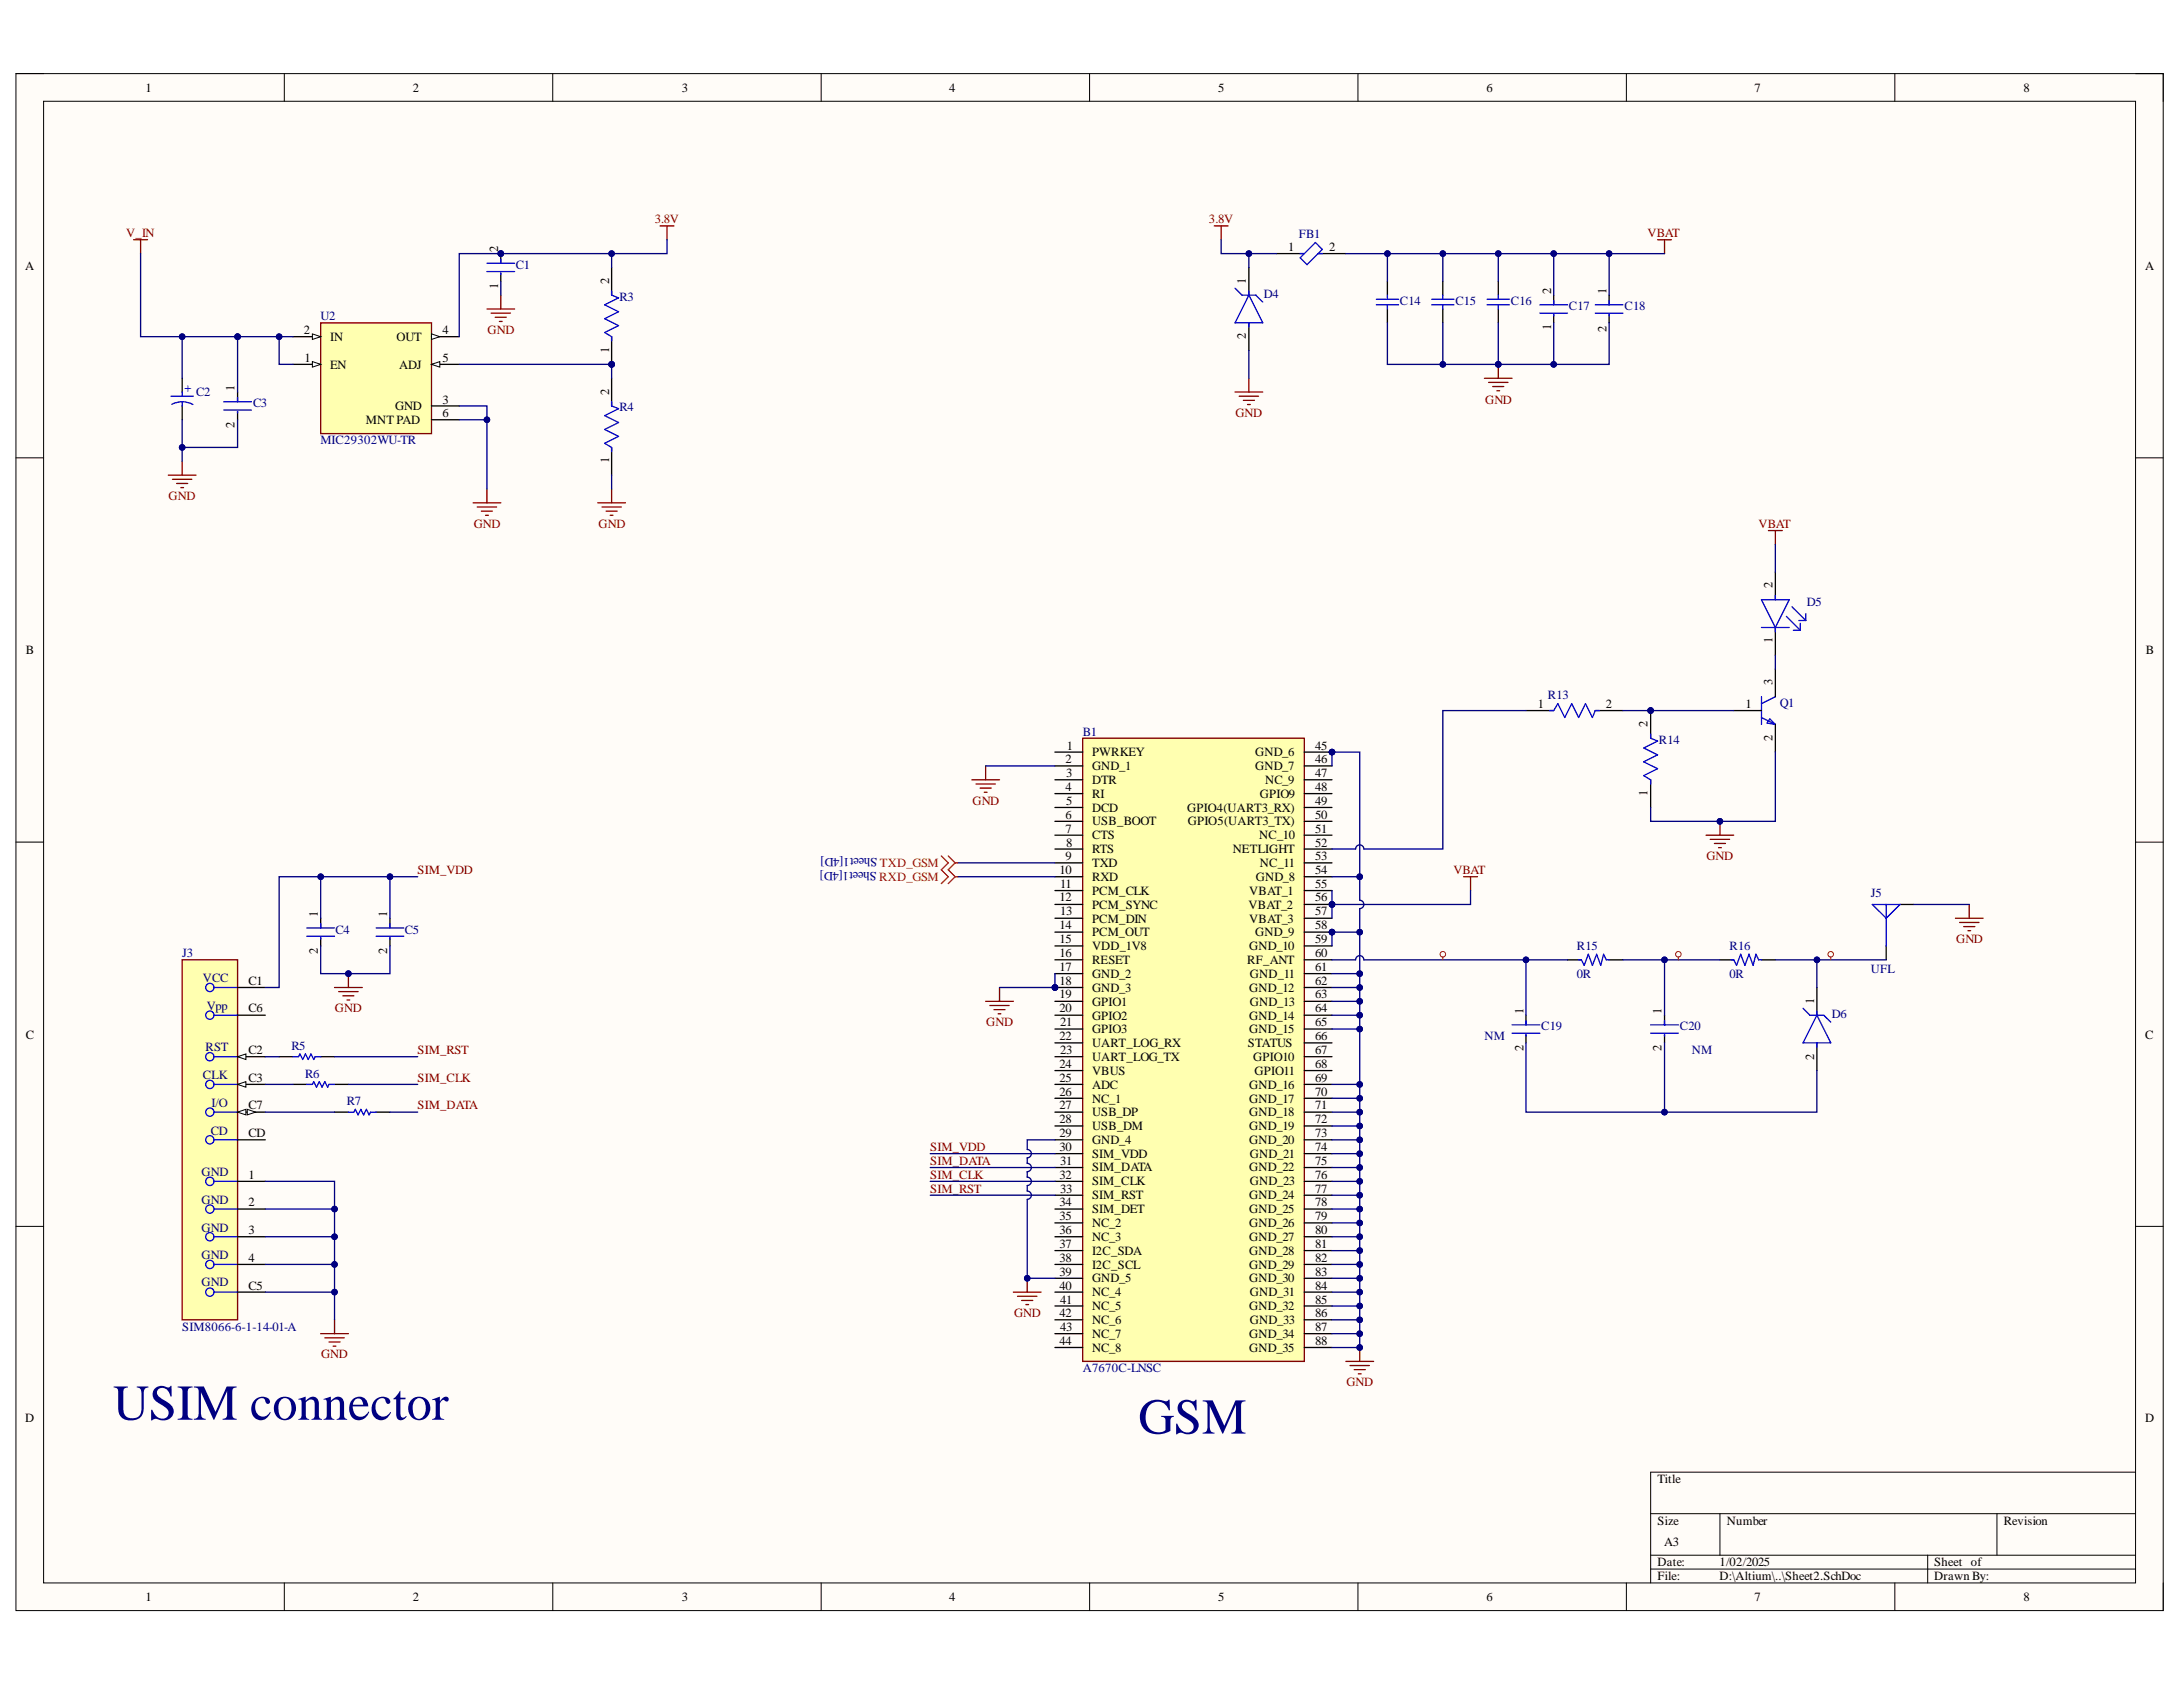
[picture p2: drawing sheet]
<svg xmlns="http://www.w3.org/2000/svg" width="279mm" height="216mm" viewBox="0 0 279 216" stroke-linecap="round" stroke-linejoin="round" font-family="sans-serif">
<defs><g id="words">
<g font-size="6.4" fill="#000080">
<text x="14.5" y="181.7">USIM connector</text>
<text x="145.7" y="183.5">GSM</text>
</g>
<g font-size="1.6">
<text x="18.6" y="11.8">1</text>
<text x="52.8" y="11.8">2</text>
<text x="87.3" y="11.8">3</text>
<text x="121.5" y="11.8">4</text>
<text x="155.9" y="11.8">5</text>
<text x="190.2" y="11.8">6</text>
<text x="224.6" y="11.8">7</text>
<text x="259" y="11.8">8</text>
<text x="3.2" y="34.6">A</text>
<text x="63.8" y="32.3" transform="rotate(-90 63.8 32.3)">2</text>
<text x="164.9" y="32.1">1</text>
<text x="170.1" y="32.1">2</text>
<text x="274.5" y="34.6">A</text>
<text x="63.8" y="36.9" transform="rotate(-90 63.8 36.9)">1</text>
<text x="78" y="36.3" transform="rotate(-90 78 36.3)">2</text>
<text x="159.5" y="36.3" transform="rotate(-90 159.5 36.3)">1</text>
<text x="198.5" y="37.6" transform="rotate(-90 198.5 37.6)">2</text>
<text x="205.6" y="37.6" transform="rotate(-90 205.6 37.6)">1</text>
<text x="38.9" y="42.8">2</text>
<text x="39" y="46.3">1</text>
<text x="42.3" y="47.2">EN</text>
<text x="42.3" y="43.6">IN</text>
<text x="50.7" y="43.6">OUT</text>
<text x="51.1" y="47.2">ADJ</text>
<text x="56.7" y="42.8">4</text>
<text x="56.7" y="46.3">5</text>
<text x="78" y="45.1" transform="rotate(-90 78 45.1)">1</text>
<text x="159.5" y="43.4" transform="rotate(-90 159.5 43.4)">2</text>
<text x="198.5" y="42.3" transform="rotate(-90 198.5 42.3)">1</text>
<text x="205.6" y="42.4" transform="rotate(-90 205.6 42.4)">2</text>
<text x="30" y="50" transform="rotate(-90 30 50)">1</text>
<text x="50.6" y="52.5">GND</text>
<text x="56.7" y="51.6">3</text>
<text x="56.7" y="53.3">6</text>
<text x="78" y="50.5" transform="rotate(-90 78 50.5)">2</text>
<text x="30" y="54.8" transform="rotate(-90 30 54.8)">2</text>
<text x="46.8" y="54.3">MNT PAD</text>
<text x="78" y="59.2" transform="rotate(-90 78 59.2)">1</text>
<text x="226.9" y="75.3" transform="rotate(-90 226.9 75.3)">2</text>
<text x="3.3" y="83.8">B</text>
<text x="226.9" y="82.3" transform="rotate(-90 226.9 82.3)">1</text>
<text x="274.6" y="83.8">B</text>
<text x="226.9" y="87.7" transform="rotate(-90 226.9 87.7)">3</text>
<text x="136.6" y="95.9">1</text>
<text x="168.3" y="95.9">45</text>
<text x="196.8" y="90.6">1</text>
<text x="205.5" y="90.6">2</text>
<text x="210.9" y="93.1" transform="rotate(-90 210.9 93.1)">2</text>
<text x="223.4" y="90.6">1</text>
<text x="226.9" y="94.8" transform="rotate(-90 226.9 94.8)">2</text>
<text x="136.4" y="97.7">2</text>
<text x="136.4" y="101.2">4</text>
<text x="136.5" y="99.5">3</text>
<text x="139.8" y="96.8">PWRKEY</text>
<text x="139.8" y="98.5">GND_1</text>
<text x="139.8" y="100.3">DTR</text>
<text x="160.7" y="96.8">GND_6</text>
<text x="160.7" y="98.5">GND_7</text>
<text x="161.9" y="100.3">NC_9</text>
<text x="168.3" y="97.7">46</text>
<text x="168.3" y="99.5">47</text>
<text x="168.3" y="101.2">48</text>
<text x="210.9" y="101.8" transform="rotate(-90 210.9 101.8)">1</text>
<text x="136.4" y="104.8">6</text>
<text x="136.4" y="106.6">7</text>
<text x="136.5" y="103">5</text>
<text x="139.8" y="102.1">RI</text>
<text x="139.8" y="103.9">DCD</text>
<text x="139.8" y="105.6">USB_BOOT</text>
<text x="139.8" y="107.4">CTS</text>
<text x="151.9" y="103.9">GPIO4(UART3_RX)</text>
<text x="152" y="105.6">GPIO5(UART3_TX)</text>
<text x="161.2" y="107.4">NC_10</text>
<text x="161.2" y="102.1">GPIO9</text>
<text x="168.3" y="103">49</text>
<text x="168.3" y="104.8">50</text>
<text x="168.3" y="106.6">51</text>
<text x="135.6" y="111.9">10</text>
<text x="135.7" y="113.6">11</text>
<text x="136.4" y="110.1">9</text>
<text x="136.5" y="108.3">8</text>
<text x="139.8" y="109.2">RTS</text>
<text x="139.8" y="111">TXD</text>
<text x="139.8" y="112.7">RXD</text>
<text x="157.8" y="109.2">NETLIGHT</text>
<text x="160.7" y="112.7">GND_8</text>
<text x="161.2" y="111">NC_11</text>
<text x="168.3" y="108.3">52</text>
<text x="168.3" y="110.1">53</text>
<text x="168.3" y="111.9">54</text>
<text x="168.3" y="113.6">55</text>
<text x="40.7" y="117.3" transform="rotate(-90 40.7 117.3)">1</text>
<text x="49.5" y="117.3" transform="rotate(-90 49.5 117.3)">1</text>
<text x="135.6" y="115.4">12</text>
<text x="135.6" y="118.9">14</text>
<text x="135.7" y="117.1">13</text>
<text x="139.8" y="114.5">PCM_CLK</text>
<text x="139.8" y="116.3">PCM_SYNC</text>
<text x="139.8" y="118.1">PCM_DIN</text>
<text x="139.8" y="119.8">PCM_OUT</text>
<text x="159.8" y="116.3">VBAT_2</text>
<text x="159.9" y="114.5">VBAT_1</text>
<text x="159.9" y="118.1">VBAT_3</text>
<text x="160.7" y="119.8">GND_9</text>
<text x="168.3" y="115.4">56</text>
<text x="168.3" y="117.1">57</text>
<text x="168.3" y="118.9">58</text>
<text x="40.7" y="122.1" transform="rotate(-90 40.7 122.1)">2</text>
<text x="49.5" y="122.1" transform="rotate(-90 49.5 122.1)">2</text>
<text x="135.6" y="120.7">15</text>
<text x="135.6" y="122.5">16</text>
<text x="135.6" y="124.2">17</text>
<text x="139.8" y="121.6">VDD_1V8</text>
<text x="139.8" y="123.4">RESET</text>
<text x="139.8" y="125.2">GND_2</text>
<text x="159.6" y="123.4">RF_ANT</text>
<text x="159.9" y="121.6">GND_10</text>
<text x="160" y="125.2">GND_11</text>
<text x="168.3" y="120.7">59</text>
<text x="168.3" y="122.5">60</text>
<text x="168.3" y="124.2">61</text>
<text x="31.8" y="126">C1</text>
<text x="31.8" y="129.6">C6</text>
<text x="135.6" y="126">18</text>
<text x="135.6" y="127.8">19</text>
<text x="135.6" y="129.6">20</text>
<text x="135.7" y="131.3">21</text>
<text x="139.8" y="126.9">GND_3</text>
<text x="139.8" y="128.7">GPIO1</text>
<text x="139.8" y="130.5">GPIO2</text>
<text x="159.9" y="126.9">GND_12</text>
<text x="159.9" y="130.5">GND_14</text>
<text x="160" y="128.7">GND_13</text>
<text x="168.3" y="126">62</text>
<text x="168.3" y="127.8">63</text>
<text x="168.3" y="129.6">64</text>
<text x="168.3" y="131.3">65</text>
<text x="195" y="129.7" transform="rotate(-90 195 129.7)">1</text>
<text x="212.7" y="129.7" transform="rotate(-90 212.7 129.7)">1</text>
<text x="232.2" y="128.5" transform="rotate(-90 232.2 128.5)">1</text>
<text x="3.3" y="132.9">C</text>
<text x="31.8" y="134.9">C2</text>
<text x="135.6" y="133.1">22</text>
<text x="135.6" y="136.7">24</text>
<text x="135.7" y="134.9">23</text>
<text x="139.8" y="132.3">GPIO3</text>
<text x="139.8" y="134">UART_LOG_RX</text>
<text x="139.8" y="135.8">UART_LOG_TX</text>
<text x="139.8" y="137.6">VBUS</text>
<text x="159.7" y="134">STATUS</text>
<text x="159.9" y="132.3">GND_15</text>
<text x="160.4" y="135.8">GPIO10</text>
<text x="160.6" y="137.6">GPIO11</text>
<text x="168.3" y="133.1">66</text>
<text x="168.3" y="134.9">67</text>
<text x="168.3" y="136.7">68</text>
<text x="195" y="134.5" transform="rotate(-90 195 134.5)">2</text>
<text x="212.7" y="134.5" transform="rotate(-90 212.7 134.5)">2</text>
<text x="232.2" y="135.6" transform="rotate(-90 232.2 135.6)">2</text>
<text x="274.5" y="132.9">C</text>
<text x="31.8" y="138.4">C3</text>
<text x="31.8" y="142">C7</text>
<text x="135.6" y="138.4">25</text>
<text x="135.6" y="140.2">26</text>
<text x="135.6" y="142">27</text>
<text x="135.6" y="143.8">28</text>
<text x="139.8" y="139.4">ADC</text>
<text x="139.8" y="141.1">NC_1</text>
<text x="139.8" y="142.8">USB_DP</text>
<text x="159.9" y="139.4">GND_16</text>
<text x="159.9" y="141.1">GND_17</text>
<text x="159.9" y="142.8">GND_18</text>
<text x="168.3" y="138.4">69</text>
<text x="168.3" y="140.2">70</text>
<text x="168.3" y="142">71</text>
<text x="168.3" y="143.8">72</text>
<text x="31.8" y="145.5">CD</text>
<text x="135.6" y="145.5">29</text>
<text x="135.6" y="147.3">30</text>
<text x="135.7" y="149.1">31</text>
<text x="139.8" y="144.6">USB_DM</text>
<text x="139.8" y="146.4">GND_4</text>
<text x="139.8" y="148.2">SIM_VDD</text>
<text x="139.8" y="149.9">SIM_DATA</text>
<text x="159.9" y="144.6">GND_19</text>
<text x="159.9" y="146.4">GND_20</text>
<text x="159.9" y="149.9">GND_22</text>
<text x="160" y="148.2">GND_21</text>
<text x="168.3" y="145.5">73</text>
<text x="168.3" y="147.3">74</text>
<text x="168.3" y="149.1">75</text>
<text x="31.8" y="150.9">1</text>
<text x="31.8" y="154.4">2</text>
<text x="135.6" y="150.9">32</text>
<text x="135.6" y="154.4">34</text>
<text x="135.7" y="152.6">33</text>
<text x="139.8" y="151.7">SIM_CLK</text>
<text x="139.8" y="153.5">SIM_RST</text>
<text x="139.8" y="155.2">SIM_DET</text>
<text x="159.9" y="153.5">GND_24</text>
<text x="159.9" y="155.2">GND_25</text>
<text x="160" y="151.7">GND_23</text>
<text x="168.3" y="150.9">76</text>
<text x="168.3" y="152.6">77</text>
<text x="168.3" y="154.4">78</text>
<text x="31.8" y="158">3</text>
<text x="31.8" y="161.5">4</text>
<text x="135.6" y="156.2">35</text>
<text x="135.6" y="158">36</text>
<text x="135.6" y="159.7">37</text>
<text x="135.6" y="161.5">38</text>
<text x="139.8" y="157">NC_2</text>
<text x="139.8" y="158.8">NC_3</text>
<text x="139.8" y="160.6">I2C_SDA</text>
<text x="159.9" y="157">GND_26</text>
<text x="159.9" y="158.8">GND_27</text>
<text x="159.9" y="160.6">GND_28</text>
<text x="168.3" y="156.2">79</text>
<text x="168.3" y="158">80</text>
<text x="168.3" y="159.7">81</text>
<text x="168.3" y="161.5">82</text>
<text x="31.8" y="165.1">C5</text>
<text x="135.6" y="163.3">39</text>
<text x="135.6" y="165.1">40</text>
<text x="135.7" y="166.8">41</text>
<text x="139.8" y="162.3">I2C_SCL</text>
<text x="139.8" y="164.1">GND_5</text>
<text x="139.8" y="165.9">NC_4</text>
<text x="139.8" y="167.7">NC_5</text>
<text x="159.9" y="162.3">GND_29</text>
<text x="159.9" y="164.1">GND_30</text>
<text x="159.9" y="167.7">GND_32</text>
<text x="160" y="165.9">GND_31</text>
<text x="168.3" y="163.3">83</text>
<text x="168.3" y="165.1">84</text>
<text x="168.3" y="166.8">85</text>
<text x="135.6" y="168.6">42</text>
<text x="135.6" y="172.1">44</text>
<text x="135.7" y="170.4">43</text>
<text x="139.8" y="169.4">NC_6</text>
<text x="139.8" y="171.2">NC_7</text>
<text x="139.8" y="173">NC_8</text>
<text x="159.9" y="171.2">GND_34</text>
<text x="159.9" y="173">GND_35</text>
<text x="160" y="169.4">GND_33</text>
<text x="168.3" y="168.6">86</text>
<text x="168.3" y="170.4">87</text>
<text x="168.3" y="172.1">88</text>
<text x="3.2" y="182">D</text>
<text x="274.5" y="182">D</text>
<text x="212.1" y="189.8">Title</text>
<text x="212.1" y="195.1">Size</text>
<text x="213" y="197.8">A3</text>
<text x="221" y="195.1">Number</text>
<text x="256.4" y="195.1">Revision</text>
<text x="212.1" y="200.5">Date:</text>
<text x="212.1" y="202.2">File:</text>
<text x="220.1" y="200.5">1/02/2025</text>
<text x="220.1" y="202.2">D:\Altium\..\Sheet2.SchDoc</text>
<text x="247.6" y="200.5">Sheet of</text>
<text x="247.6" y="202.2">Drawn By:</text>
<text x="18.6" y="204.9">1</text>
<text x="52.8" y="204.9">2</text>
<text x="87.3" y="204.9">3</text>
<text x="121.5" y="204.9">4</text>
<text x="155.9" y="204.9">5</text>
<text x="190.2" y="204.9">6</text>
<text x="224.6" y="204.9">7</text>
<text x="259" y="204.9">8</text>
</g>
<g font-size="1.6" fill="#800000">
<text x="83.8" y="28.6">3.8V</text>
<text x="154.7" y="28.6">3.8V</text>
<text x="16.1" y="30.3">V_IN</text>
<text x="210.9" y="30.3">VBAT</text>
<text x="62.4" y="42.8">GND</text>
<text x="158.1" y="53.3">GND</text>
<text x="190.1" y="51.6">GND</text>
<text x="21.6" y="64">GND</text>
<text x="60.6" y="67.5">GND</text>
<text x="76.6" y="67.5">GND</text>
<text x="225.1" y="67.5">VBAT</text>
<text x="124.5" y="103">GND</text>
<text x="53.4" y="111.9">SIM_VDD</text>
<text x="186" y="111.9">VBAT</text>
<text x="218.4" y="110.1">GND</text>
<text x="250.4" y="120.7">GND</text>
<text x="42.9" y="129.6">GND</text>
<text x="126.2" y="131.3">GND</text>
<text x="53.4" y="134.9">SIM_RST</text>
<text x="53.4" y="142">SIM_DATA</text>
<text x="53.4" y="138.4">SIM_CLK</text>
<text x="119.1" y="147.3">SIM_VDD</text>
<text x="119.1" y="149.1">SIM_DATA</text>
<text x="119.1" y="150.9">SIM_CLK</text>
<text x="119.1" y="152.6">SIM_RST</text>
<text x="41.1" y="173.8">GND</text>
<text x="129.8" y="168.6">GND</text>
<text x="172.3" y="177.4">GND</text>
</g>
<g font-size="1.6" fill="#000080">
<text x="66" y="34.4">C1</text>
<text x="166.2" y="30.5">FB1</text>
<text x="41" y="41">U2</text>
<text x="79.3" y="38.5">R3</text>
<text x="161.7" y="38.1">D4</text>
<text x="179.2" y="39.1">C14</text>
<text x="186.3" y="39.1">C15</text>
<text x="193.4" y="39.1">C16</text>
<text x="200.8" y="39.7">C17</text>
<text x="207.9" y="39.7">C18</text>
<text x="25.1" y="50.7">C2</text>
<text x="32.4" y="52.2">C3</text>
<text x="79.3" y="52.7">R4</text>
<text x="41" y="56.9">MIC29302WU-TR</text>
<text x="231.3" y="77.5">D5</text>
<text x="198.1" y="89.5">R13</text>
<text x="138.6" y="94.2">B1</text>
<text x="212.3" y="95.2">R14</text>
<text x="227.8" y="90.4">Q1</text>
<text x="112.2" y="111.6" transform="rotate(-180 112.2 111.6)">Sheet1[4D]</text>
<text x="112.3" y="109.9" transform="rotate(-180 112.3 109.9)">Sheet1[4D]</text>
<text x="43" y="119.5">C4</text>
<text x="51.8" y="119.5">C5</text>
<text x="239.5" y="114.9">J5</text>
<text x="23.3" y="122.5">J3</text>
<text x="26" y="125.7">VCC</text>
<text x="201.8" y="121.6">R15</text>
<text x="201.8" y="125.2">0R</text>
<text x="221.4" y="121.6">R16</text>
<text x="221.4" y="125.2">0R</text>
<text x="239.5" y="124.6">UFL</text>
<text x="26.5" y="129.2">Vpp</text>
<text x="197.3" y="131.8">C19</text>
<text x="215" y="131.8">C20</text>
<text x="234.5" y="130.3">D6</text>
<text x="26.3" y="134.5">RST</text>
<text x="37.3" y="134.4">R5</text>
<text x="39.1" y="137.9">R6</text>
<text x="190" y="133.1">NM</text>
<text x="216.5" y="134.9">NM</text>
<text x="26" y="138.1">CLK</text>
<text x="27.1" y="141.6">I/O</text>
<text x="44.4" y="141.5">R7</text>
<text x="27" y="145.2">CD</text>
<text x="25.8" y="150.5">GND</text>
<text x="25.8" y="154.1">GND</text>
<text x="25.8" y="157.6">GND</text>
<text x="25.8" y="161.1">GND</text>
<text x="25.8" y="164.6">GND</text>
<text x="23.3" y="170.4">SIM8066-6-1-14-01-A</text>
<text x="138.6" y="175.6">A7670C-LNSC</text>
</g>
<text font-size="1.6" fill="#00f" x="23.7" y="49.3" transform="rotate(90 23.7 49.3)">+</text>
<g font-size="1.6" fill="#f00">
<text x="112.5" y="112.7">RXD_GSM</text>
<text x="112.6" y="111">TXD_GSM</text>
</g>
</g></defs>
<path d="M2 9.4h274.9v196.7h-274.9z" fill-rule="evenodd" fill="#fffcf8"/>
<path d="M2 9.4h274.9v196.7h-274.9z" fill="none" stroke="#000" stroke-width=".13"/>
<path d="M5.6 13h267.7v189.6h-267.7z" fill-rule="evenodd" fill="#fffcf8"/>
<g fill="none" stroke="#000" stroke-width=".13">
<path d="M2 9.4h3.6M5.6 13h267.7v189.6h-267.7zM36.4 9.4v3.6M70.7 9.4v3.6M105.1 9.4v3.6M139.5 9.4v3.6M173.8 9.4v3.6M208.2 9.4v3.6M242.5 9.4v3.6M273.3 9.4h3.6v3.6M2 58.6h3.6M273.3 58.6h3.6"/>
<path d="M2 107.8h3.6M273.3 107.8h3.6M2 156.9h3.6M273.3 156.9h3.6M211.3 193.7h62M211.3 199h62M220.1 193.7v5.3M246.7 199v3.6M255.6 193.7v5.3M273.3 188.4h-62v14.2M36.4 202.6v3.5M70.7 202.6v3.5"/>
<path d="M105.1 202.6v3.5M139.5 202.6v3.5M173.8 202.6v3.5M208.2 202.6v3.5M211.3 200.8h62M242.5 202.6v3.5M276.9 202.6v3.5"/>
</g>
<circle cx="135" cy="126.4" r=".35" fill="#000080"/>
<circle cx="135" cy="126.4" r=".35" fill="none" stroke="#000080" stroke-width=".13"/>
<circle cx="170.5" cy="96.3" r=".35" fill="#000080"/>
<circle cx="170.5" cy="96.3" r=".35" fill="none" stroke="#000080" stroke-width=".13"/>
<circle cx="170.5" cy="115.7" r=".35" fill="#000080"/>
<circle cx="170.5" cy="115.7" r=".35" fill="none" stroke="#000080" stroke-width=".13"/>
<circle cx="170.5" cy="119.3" r=".35" fill="#000080"/>
<circle cx="170.5" cy="119.3" r=".35" fill="none" stroke="#000080" stroke-width=".13"/>
<path d="M138.6 94.5h28.3v79.7h-28.3z" fill-rule="evenodd" fill="#ffffb0"/>
<path d="M138.6 94.5h28.3v79.7h-28.3z" fill="none" stroke="#800000" stroke-width=".17"/>
<g fill="none" stroke="#000" stroke-width=".17">
<path d="M135 96.3h3.6M135 98h3.6M135 99.8h3.6M135 101.6h3.6M135 103.3h3.6M135 105.1h3.6M135 106.9h3.6M135 108.7h3.6M135 110.4h3.6M135 112.2h3.6M135 114h3.6M135 115.7h3.6"/>
<path d="M135 117.5h3.6M135 119.3h3.6M135 121.1h3.6M135 122.8h3.6M135 124.6h3.6M135 126.4h3.6"/>
</g>
<circle cx="135" cy="126.4" r=".35" fill="#000080"/>
<circle cx="135" cy="126.4" r=".35" fill="none" stroke="#000080" stroke-width=".13"/>
<g fill="none" stroke="#000" stroke-width=".17">
<path d="M166.9 96.3h3.6M135 128.1h3.6M135 129.9h3.6M135 131.7h3.6M135 133.5h3.6M135 135.2h3.6M135 137h3.6M135 138.8h3.6M135 140.6h3.6M135 142.3h3.6M135 144.1h3.6M135 145.9h3.6"/>
<path d="M135 147.6h3.6M135 149.4h3.6M135 151.2h3.6M135 153h3.6M135 154.7h3.6M135 156.5h3.6M135 158.3h3.6M135 160h3.6M135 161.8h3.6M135 163.6h3.6M135 165.4h3.6M135 167.1h3.6"/>
<path d="M135 168.9h3.6M135 170.7h3.6M135 172.5h3.6"/>
</g>
<circle cx="170.5" cy="96.3" r=".35" fill="#000080"/>
<circle cx="170.5" cy="96.3" r=".35" fill="none" stroke="#000080" stroke-width=".13"/>
<path d="M166.9 98h3.6M166.9 99.8h3.6M166.9 101.6h3.6M166.9 103.3h3.6M166.9 105.1h3.6M166.9 106.9h3.6M166.9 108.7h3.6M166.9 110.4h3.6M166.9 112.2h3.6M166.9 114h3.6M166.9 115.7h3.6" fill="none" stroke="#000" stroke-width=".17"/>
<circle cx="170.5" cy="115.7" r=".35" fill="#000080"/>
<circle cx="170.5" cy="115.7" r=".35" fill="none" stroke="#000080" stroke-width=".13"/>
<path d="M166.9 117.5h3.6M166.9 119.3h3.6" fill="none" stroke="#000" stroke-width=".17"/>
<circle cx="170.5" cy="119.3" r=".35" fill="#000080"/>
<circle cx="170.5" cy="119.3" r=".35" fill="none" stroke="#000080" stroke-width=".13"/>
<g fill="none" stroke="#000" stroke-width=".17">
<path d="M166.9 121.1h3.6M166.9 122.8h3.6M166.9 124.6h3.6M166.9 126.4h3.6M166.9 128.1h3.6M166.9 129.9h3.6M166.9 131.7h3.6M166.9 133.5h3.6M166.9 135.2h3.6M166.9 137h3.6M166.9 138.8h3.6M166.9 140.6h3.6"/>
<path d="M166.9 142.3h3.6M166.9 144.1h3.6M166.9 145.9h3.6M166.9 147.6h3.6M166.9 149.4h3.6M166.9 151.2h3.6M166.9 153h3.6M166.9 154.7h3.6M166.9 156.5h3.6M166.9 158.3h3.6M166.9 160h3.6M166.9 161.8h3.6"/>
<path d="M166.9 163.6h3.6M166.9 165.4h3.6M166.9 167.1h3.6M166.9 168.9h3.6M166.9 170.7h3.6M166.9 172.5h3.6"/>
</g>
<path d="M120.5 109.5l.9 .9-.9 .9 .9 .9-.9 .9M121.4 109.5l.9 .9M122.3 110.4l-.9 .9 .9 .9M122.3 110.4h.3M122.3 112.2l-.9 .9M122.3 112.2h.3" fill="none" stroke="#f00" stroke-width=".17"/>
<path d="M23.3 122.8h7.1v46.1h-7.1z" fill-rule="evenodd" fill="#ffffb0"/>
<path d="M23.3 122.8h7.1v46.1h-7.1z" fill="none" stroke="#800000" stroke-width=".17"/>
<g fill="none" stroke="#00f" stroke-width=".17">
<path d="M27.4 126.4h3M27.4 129.9h3M27.4 135.2h3M27.4 138.8h3M27.4 142.3h3M27.4 145.9h3M27.4 151.2h3M27.4 154.7h3M27.4 158.3h3M27.4 161.8h3M27.4 165.4h3"/>
<circle cx="26.9" cy="129.9" r=".53"/>
<circle cx="26.9" cy="138.8" r=".53"/>
<circle cx="26.9" cy="126.4" r=".53"/>
<circle cx="26.9" cy="135.2" r=".53"/>
<circle cx="26.9" cy="154.7" r=".53"/>
<circle cx="26.9" cy="145.9" r=".53"/>
<circle cx="26.9" cy="142.3" r=".53"/>
<circle cx="26.9" cy="158.3" r=".53"/>
<circle cx="26.9" cy="151.2" r=".53"/>
<circle cx="26.9" cy="161.8" r=".53"/>
<circle cx="26.9" cy="165.4" r=".53"/>
</g>
<path d="M30.4 126.4h3.6M30.4 135.2h3.6M30.4 151.2h3.6M30.4 154.7h3.6M30.4 158.3h3.6M30.4 161.8h3.6" fill="none" stroke="#000" stroke-width=".17"/>
<path d="M30.4 135.2l1.1-.3v.7z" fill="#f8fcff"/>
<path d="M30.4 135.2l1.1-.3v.7z" fill="none" stroke="#000" stroke-width=".13"/>
<path d="M30.4 138.8h3.6" fill="none" stroke="#000" stroke-width=".17"/>
<path d="M30.4 138.8l1.1-.4v.7z" fill="#f8fcff"/>
<path d="M30.4 138.8l1.1-.4v.7z" fill="none" stroke="#000" stroke-width=".13"/>
<path d="M30.4 129.9h3.6M30.4 142.3h3.6M30.4 165.4h3.6" fill="none" stroke="#000" stroke-width=".17"/>
<path d="M30.4 142.3l1.1-.3v.7z" fill="#f8fcff"/>
<path d="M30.4 142.3l1.1-.3v.7z" fill="none" stroke="#000" stroke-width=".13"/>
<path d="M31.6 142l1.1 .3-1.1 .4z" fill="#f8fcff"/>
<path d="M31.6 142l1.1 .3-1.1 .4z" fill="none" stroke="#000" stroke-width=".13"/>
<path d="M41 117.5v1.3M41 120v1.1M49.9 117.5v1.3M49.9 120v1.1M30.4 145.9h3.6" fill="none" stroke="#000" stroke-width=".17"/>
<path d="M42.8 126.4h3.6M43.3 126.9h2.5M43.9 127.4h1.4M44.4 128h.4M44.6 124.6v1.8M41 170.7h3.6M41.6 171.2h2.5M42.1 171.7h1.4M42.6 172.3h.4M42.8 168.9v1.8" fill="none" stroke="#800000" stroke-width=".17"/>
<path d="M39.3 118.8h3.5M39.3 119.8h3.5M41 118.2v.6M41 120v.2M48.1 118.8h3.6M48.1 119.8h3.6M49.9 118.2v.6M49.9 120v.2" fill="none" stroke="#00f" stroke-width=".17"/>
<circle cx="44.6" cy="124.6" r=".35" fill="#000080"/>
<circle cx="44.6" cy="124.6" r=".35" fill="none" stroke="#000080" stroke-width=".13"/>
<path d="M35.7 135.2h1.8M37.5 138.8h1.8M41 135.2h1.8M42.8 138.8h1.8M42.8 142.3h1.8M48.1 142.3h1.8" fill="none" stroke="#000" stroke-width=".17"/>
<path d="M37.5 135.2h.7l.2-.3 .3 .7 .4-.7 .3 .7 .4-.7 .4 .7 .1-.4h.7M39.3 138.8h.7l.2-.4 .3 .7 .4-.7 .3 .7 .4-.7 .3 .7 .2-.3h.7M44.6 142.3h.7l.2-.3 .3 .7 .4-.7 .3 .7 .4-.7 .3 .7 .2-.4h.7" fill="none" stroke="#00f" stroke-width=".17"/>
<path d="M41 41.3h14.2v14.2h-14.2z" fill-rule="evenodd" fill="#ffffb0"/>
<path d="M41 41.3h14.2v14.2h-14.2z" fill="none" stroke="#800000" stroke-width=".17"/>
<path d="M37.5 46.6h3.5" fill="none" stroke="#000" stroke-width=".17"/>
<path d="M40 46.3l1 .3-1 .4z" fill="#f8fcff"/>
<path d="M40 46.3l1 .3-1 .4z" fill="none" stroke="#000" stroke-width=".13"/>
<path d="M37.5 43.1h3.5" fill="none" stroke="#000" stroke-width=".17"/>
<path d="M40 42.7l1 .4-1 .3z" fill="#f8fcff"/>
<path d="M40 42.7l1 .4-1 .3z" fill="none" stroke="#000" stroke-width=".13"/>
<path d="M55.2 43.1h3.6" fill="none" stroke="#000" stroke-width=".17"/>
<path d="M55.2 42.7l1.1 .4-1.1 .3z" fill="#f8fcff"/>
<path d="M55.2 42.7l1.1 .4-1.1 .3z" fill="none" stroke="#000" stroke-width=".13"/>
<path d="M55.2 46.6h3.6" fill="none" stroke="#000" stroke-width=".17"/>
<path d="M55.2 46.6l1.1-.3v.7z" fill="#f8fcff"/>
<path d="M55.2 46.6l1.1-.3v.7z" fill="none" stroke="#000" stroke-width=".13"/>
<path d="M23.3 48.4v1.8M23.3 51.9v1.8M30.4 50.2v1.2M30.4 52.7v1M55.2 51.9h3.6M55.2 53.7h3.6" fill="none" stroke="#000" stroke-width=".17"/>
<g fill="none" stroke="#800000" stroke-width=".17">
<path d="M17.1 30.7h1.8M18 30.7v1.8M84.5 28.9h1.8M85.4 28.9v1.8M23.3 59v1.8M21.5 60.8h3.6M22.1 61.3h2.5M22.6 61.9h1.4M23.1 62.4h.4M60.6 64.4h3.5M61.1 64.9h2.5M61.6 65.4h1.4"/>
<path d="M62.1 65.9h.4M62.3 62.6v1.8"/>
</g>
<path d="M21.9 50.7h2.8M22 51.7a2.85 2.85 0 0 1 2.7 .1M23.3 50.2v.5M23.3 51.4v.5M28.6 51.4h3.6M28.6 52.5h3.6M30.4 50.9v.5M30.4 52.7v.1" fill="none" stroke="#00f" stroke-width=".17"/>
<circle cx="64.1" cy="32.5" r=".35" fill="#000080"/>
<circle cx="64.1" cy="32.5" r=".35" fill="none" stroke="#000080" stroke-width=".13"/>
<path d="M64.1 32.5v1.2" fill="none" stroke="#000" stroke-width=".17"/>
<circle cx="64.1" cy="32.5" r=".35" fill="#000080"/>
<circle cx="64.1" cy="32.5" r=".35" fill="none" stroke="#000080" stroke-width=".13"/>
<path d="M64.1 34.9v1.1" fill="none" stroke="#000" stroke-width=".17"/>
<path d="M62.3 33.7h3.6M62.3 34.8h3.6M64.1 33.2v.5M64.1 34.9v.2" fill="none" stroke="#00f" stroke-width=".17"/>
<path d="M62.3 39.5h3.6M64.1 37.8v1.7M62.9 40.1h2.4M63.4 40.6h1.4M63.9 41.1h.4" fill="none" stroke="#800000" stroke-width=".17"/>
<circle cx="78.3" cy="46.6" r=".35" fill="#000080"/>
<circle cx="78.3" cy="46.6" r=".35" fill="none" stroke="#000080" stroke-width=".13"/>
<path d="M78.3 43.1v3.5" fill="none" stroke="#000" stroke-width=".17"/>
<circle cx="78.3" cy="46.6" r=".35" fill="#000080"/>
<circle cx="78.3" cy="46.6" r=".35" fill="none" stroke="#000080" stroke-width=".13"/>
<path d="M78.3 34.2v3.6M78.3 48.4v3.5M78.3 57.3v3.5" fill="none" stroke="#000" stroke-width=".17"/>
<path d="M78.3 37.2v.6l.9 .3-1.8 .9 1.8 .9-1.8 .9 1.8 .9-1.8 .9 .9 .5v.5M78.3 51.4v.5l.9 .4-1.8 .9 1.8 .9-1.8 .9 1.8 .8-1.8 .9 .9 .6v.5" fill="none" stroke="#00f" stroke-width=".17"/>
<path d="M76.5 64.4h3.6M77 64.9h2.5M77.6 65.4h1.4M78.1 65.9h.4M78.3 62.6v1.8M172.3 174.2h3.5M172.8 174.8h2.5M173.3 175.3h1.4M173.9 175.8h.3M174 172.5v1.7" fill="none" stroke="#800000" stroke-width=".17"/>
<circle cx="174" cy="172.5" r=".36" fill="#000080"/>
<circle cx="174" cy="172.5" r=".36" fill="none" stroke="#000080" stroke-width=".13"/>
<g fill="none" stroke="#800000" stroke-width=".17">
<path d="M155.4 28.9h1.8M156.3 28.9v1.8M158.1 50.2h3.5M158.6 50.7h2.5M159.1 51.2h1.4M159.7 51.8h.3M159.8 48.4v1.8M190 48.4h3.5M190.5 48.9h2.5M191 49.5h1.5M191.6 50h.3M191.8 46.6v1.8"/>
<path d="M124.4 99.8h3.5M126.2 98v1.8M124.9 100.3h2.5M125.4 100.9h1.5M126 101.4h.3M187.3 112.2h1.8M188.2 112.2v1.8M126.2 128.1h3.5M126.7 128.7h2.5M127.2 129.2h1.4M127.7 129.7h.4M127.9 126.4v1.7"/>
</g>
<g fill="none" stroke="#000" stroke-width=".17">
<path d="M159.8 34.2v3.6M163.4 32.5h3.5M168.7 32.5h3.6M177.6 36v1.8M177.6 39.5v1.8M184.7 36v1.8M184.7 39.5v1.8M191.8 36v1.8M191.8 39.5v1.8M198.9 37.8v1.2M205.9 37.8v1.2M159.8 41.3v3.6"/>
<path d="M198.9 40.3v1M205.9 40.3v1"/>
</g>
<g fill="none" stroke="#00f" stroke-width=".17">
<path d="M158.1 36.9l.9 .9h1.7l.9 .9M159.8 37.8l1.8 3.5h-3.5zM159.8 37.2v.6M166.4 32.5h.5M168.4 31l.8 .9-1.9 2-.9-.9zM168.7 32.5h.5M176.2 38.3h2.8M176.2 39h2.8M177.6 37.8v.5M177.6 39v.5M183.2 38.3h2.9M183.2 39h2.9"/>
<path d="M184.7 37.8v.5M184.7 39v.5M190.3 38.3h2.9M190.3 39h2.9M191.8 37.8v.5M191.8 39v.5M197.1 39h3.5M198.9 38.5v.5M204.2 39h3.5M205.9 38.5v.5M159.8 41.3v.5M197.1 40.1h3.5"/>
<path d="M198.9 40.3v.1M204.2 40.1h3.5M205.9 40.3v.1"/>
</g>
<circle cx="191.8" cy="46.6" r=".35" fill="#000080"/>
<circle cx="191.8" cy="46.6" r=".35" fill="none" stroke="#000080" stroke-width=".13"/>
<path d="M212.2 30.7h1.7M213 30.7v1.8M129.7 165.4h3.5M130.2 165.9h2.5M130.8 166.4h1.4M131.3 167h.3M131.5 163.6v1.8" fill="none" stroke="#800000" stroke-width=".17"/>
<circle cx="131.5" cy="163.6" r=".35" fill="#000080"/>
<circle cx="131.5" cy="163.6" r=".35" fill="none" stroke="#000080" stroke-width=".13"/>
<path d="M195.3 90.9h3.6M204.2 90.9h3.5" fill="none" stroke="#000" stroke-width=".17"/>
<path d="M198.3 90.9h.6l.5-.8 .9 1.7 .9-1.7 .8 1.7 .9-1.7 .9 1.7 .4-.9h.5" fill="none" stroke="#00f" stroke-width=".17"/>
<circle cx="211.3" cy="90.9" r=".35" fill="#000080"/>
<circle cx="211.3" cy="90.9" r=".35" fill="none" stroke="#000080" stroke-width=".13"/>
<path d="M211.3 90.9v3.6M211.3 99.8v3.5" fill="none" stroke="#000" stroke-width=".17"/>
<circle cx="211.3" cy="90.9" r=".35" fill="#000080"/>
<circle cx="211.3" cy="90.9" r=".35" fill="none" stroke="#000080" stroke-width=".13"/>
<g fill="none" stroke="#00f" stroke-width=".17">
<path d="M225.4 76.8h3.6l-1.8 3.5zM227.2 76.2v.6M228.6 78.9l1.8 1.8M229.3 77.7l1.8 1.7M230.2 79.4h.9M230.4 79.8v.9M231.1 78.5v.9M211.3 93.9v.6l.9 .3-1.8 .9 1.8 .9-1.8 .9 1.8 .9-1.8 .9 .9 .5v.5M225.4 89.2v3.5M225.4 91.8l1.8 .9M225.4 80.3h3.6M226.5 92l.7 .7-1-.2z"/>
<path d="M227.2 89.2l-1.8 .9M227.2 80.3v.5M229.5 80.7h.9"/>
</g>
<path d="M227.2 73.2v3.6M221.9 90.9h3.5M227.2 80.3v3.6M227.2 85.6v3.6M227.2 92.7v3.6" fill="none" stroke="#000" stroke-width=".17"/>
<path d="M218.4 106.9h3.5M218.9 107.4h2.5M219.4 107.9h1.4M220 108.5h.3M220.1 105.1v1.8" fill="none" stroke="#800000" stroke-width=".17"/>
<circle cx="220.1" cy="105.1" r=".36" fill="#000080"/>
<circle cx="220.1" cy="105.1" r=".36" fill="none" stroke="#000080" stroke-width=".13"/>
<path d="M226.3 67.9h1.8M227.2 67.9v1.8" fill="none" stroke="#800000" stroke-width=".17"/>
<path d="M243.2 115.8h1.7M195.3 129.9v1.3M195.3 132.4v1.1M200.6 122.8h1.8M205.9 122.8h1.8M213 129.9v1.3M213 132.4v1.1M220.1 122.8h1.8M225.4 122.8h1.8M232.5 126.4v3.5M232.5 133.5v3.5M241.4 121.1v1.7" fill="none" stroke="#000" stroke-width=".17"/>
<g fill="none" stroke="#00f" stroke-width=".17">
<path d="M239.6 115.8h3.6l-1.8 1.7zM241.4 115.8v5.3M193.5 131.2h3.6M193.5 132.2h3.6M195.3 130.6v.6M195.3 132.4v.2M202 122.8h.4l.4 .7 .5-1.4 .5 1.4 .6-1.4 .5 1.4 .3-1.4 .4 .7h.3M211.3 131.2h3.5M211.3 132.2h3.5M213 130.6v.6M213 132.4v.2M221.5 122.8h.4l.4 .7 .5-1.4 .5 1.4 .6-1.4 .5 1.4 .3-1.4 .4 .7h.3"/>
<path d="M230.8 129l.9 .9h1.7l.9 .9M232.5 129.9l1.8 3.6h-3.5zM232.5 129.4v.5M232.5 133.5v.5"/>
</g>
<path d="M122.6 110.4h12.4M122.6 112.2h12.4M34 154.7h8.8M119.1 147.6h15.9M119.1 149.4h15.9M119.1 151.2h15.9M119.1 153h15.9" fill="none" stroke="#000080" stroke-width=".17"/>
<circle cx="42.8" cy="154.7" r=".35" fill="#000080"/>
<circle cx="42.8" cy="154.7" r=".35" fill="none" stroke="#000080" stroke-width=".13"/>
<path d="M34 158.3h8.8" fill="none" stroke="#000080" stroke-width=".17"/>
<circle cx="42.8" cy="158.3" r=".35" fill="#000080"/>
<circle cx="42.8" cy="158.3" r=".35" fill="none" stroke="#000080" stroke-width=".13"/>
<path d="M34 161.8h8.8" fill="none" stroke="#000080" stroke-width=".17"/>
<circle cx="42.8" cy="161.8" r=".35" fill="#000080"/>
<circle cx="42.8" cy="161.8" r=".35" fill="none" stroke="#000080" stroke-width=".13"/>
<path d="M34 165.4h8.8" fill="none" stroke="#000080" stroke-width=".17"/>
<circle cx="42.8" cy="165.4" r=".35" fill="#000080"/>
<circle cx="42.8" cy="165.4" r=".35" fill="none" stroke="#000080" stroke-width=".13"/>
<path d="M34 151.2h8.8v17.7" fill="none" stroke="#000080" stroke-width=".17"/>
<circle cx="42.8" cy="165.4" r=".35" fill="#000080"/>
<circle cx="42.8" cy="165.4" r=".35" fill="none" stroke="#000080" stroke-width=".13"/>
<circle cx="42.8" cy="161.8" r=".35" fill="#000080"/>
<circle cx="42.8" cy="161.8" r=".35" fill="none" stroke="#000080" stroke-width=".13"/>
<circle cx="42.8" cy="158.3" r=".35" fill="#000080"/>
<circle cx="42.8" cy="158.3" r=".35" fill="none" stroke="#000080" stroke-width=".13"/>
<circle cx="42.8" cy="154.7" r=".35" fill="#000080"/>
<circle cx="42.8" cy="154.7" r=".35" fill="none" stroke="#000080" stroke-width=".13"/>
<path d="M41 112.2v5.3" fill="none" stroke="#000080" stroke-width=".17"/>
<circle cx="41" cy="112.2" r=".36" fill="#000080"/>
<circle cx="41" cy="112.2" r=".36" fill="none" stroke="#000080" stroke-width=".13"/>
<path d="M49.9 117.5v-5.3h-14.2v14.2h-1.7" fill="none" stroke="#000080" stroke-width=".17"/>
<circle cx="49.9" cy="112.2" r=".36" fill="#000080"/>
<circle cx="49.9" cy="112.2" r=".36" fill="none" stroke="#000080" stroke-width=".13"/>
<circle cx="41" cy="112.2" r=".36" fill="#000080"/>
<circle cx="41" cy="112.2" r=".36" fill="none" stroke="#000080" stroke-width=".13"/>
<path d="M49.9 112.2h3.6" fill="none" stroke="#000080" stroke-width=".17"/>
<circle cx="49.9" cy="112.2" r=".36" fill="#000080"/>
<circle cx="49.9" cy="112.2" r=".36" fill="none" stroke="#000080" stroke-width=".13"/>
<path d="M41 121.1v3.5h8.9v-3.5" fill="none" stroke="#000080" stroke-width=".17"/>
<circle cx="44.6" cy="124.6" r=".35" fill="#000080"/>
<circle cx="44.6" cy="124.6" r=".35" fill="none" stroke="#000080" stroke-width=".13"/>
<path d="M35.7 43.1v3.5h1.8M34 135.2h1.7M34 138.8h3.5M42.8 135.2h10.7M44.6 138.8h8.9M34 142.3h8.8M49.9 142.3h3.6" fill="none" stroke="#000080" stroke-width=".17"/>
<circle cx="35.7" cy="43.1" r=".35" fill="#000080"/>
<circle cx="35.7" cy="43.1" r=".35" fill="none" stroke="#000080" stroke-width=".13"/>
<path d="M58.8 53.7h3.5" fill="none" stroke="#000080" stroke-width=".17"/>
<circle cx="62.3" cy="53.7" r=".35" fill="#000080"/>
<circle cx="62.3" cy="53.7" r=".35" fill="none" stroke="#000080" stroke-width=".13"/>
<path d="M30.4 43.1v7.1" fill="none" stroke="#000080" stroke-width=".17"/>
<circle cx="30.4" cy="43.1" r=".35" fill="#000080"/>
<circle cx="30.4" cy="43.1" r=".35" fill="none" stroke="#000080" stroke-width=".13"/>
<path d="M30.4 53.7v3.6h-7.1" fill="none" stroke="#000080" stroke-width=".17"/>
<circle cx="23.3" cy="57.3" r=".36" fill="#000080"/>
<circle cx="23.3" cy="57.3" r=".36" fill="none" stroke="#000080" stroke-width=".13"/>
<path d="M23.3 53.7v5.3" fill="none" stroke="#000080" stroke-width=".17"/>
<circle cx="23.3" cy="57.3" r=".36" fill="#000080"/>
<circle cx="23.3" cy="57.3" r=".36" fill="none" stroke="#000080" stroke-width=".13"/>
<path d="M85.4 30.7v1.8h-26.6v10.6" fill="none" stroke="#000080" stroke-width=".17"/>
<circle cx="78.3" cy="32.5" r=".35" fill="#000080"/>
<circle cx="78.3" cy="32.5" r=".35" fill="none" stroke="#000080" stroke-width=".13"/>
<circle cx="64.1" cy="32.5" r=".35" fill="#000080"/>
<circle cx="64.1" cy="32.5" r=".35" fill="none" stroke="#000080" stroke-width=".13"/>
<path d="M64.1 36v1.8M78.3 32.5v1.7" fill="none" stroke="#000080" stroke-width=".17"/>
<circle cx="78.3" cy="32.5" r=".35" fill="#000080"/>
<circle cx="78.3" cy="32.5" r=".35" fill="none" stroke="#000080" stroke-width=".13"/>
<path d="M58.8 46.6h19.5" fill="none" stroke="#000080" stroke-width=".17"/>
<circle cx="78.3" cy="46.6" r=".35" fill="#000080"/>
<circle cx="78.3" cy="46.6" r=".35" fill="none" stroke="#000080" stroke-width=".13"/>
<path d="M78.3 46.6v1.8" fill="none" stroke="#000080" stroke-width=".17"/>
<circle cx="78.3" cy="46.6" r=".35" fill="#000080"/>
<circle cx="78.3" cy="46.6" r=".35" fill="none" stroke="#000080" stroke-width=".13"/>
<path d="M58.8 51.9h3.5v10.7" fill="none" stroke="#000080" stroke-width=".17"/>
<circle cx="62.3" cy="53.7" r=".35" fill="#000080"/>
<circle cx="62.3" cy="53.7" r=".35" fill="none" stroke="#000080" stroke-width=".13"/>
<path d="M78.3 60.8v1.8M188.2 114v1.8h-17.7" fill="none" stroke="#000080" stroke-width=".17"/>
<circle cx="170.5" cy="115.7" r=".35" fill="#000080"/>
<circle cx="170.5" cy="115.7" r=".35" fill="none" stroke="#000080" stroke-width=".13"/>
<path d="M170.5 114v3.5" fill="none" stroke="#000080" stroke-width=".17"/>
<circle cx="170.5" cy="115.7" r=".35" fill="#000080"/>
<circle cx="170.5" cy="115.7" r=".35" fill="none" stroke="#000080" stroke-width=".13"/>
<path d="M170.5 119.3v1.8" fill="none" stroke="#000080" stroke-width=".17"/>
<circle cx="170.5" cy="119.3" r=".35" fill="#000080"/>
<circle cx="170.5" cy="119.3" r=".35" fill="none" stroke="#000080" stroke-width=".13"/>
<path d="M170.5 112.2h3.5v3a.53 .53 0 0 1 .6 .5 .53 .53 0 0 1-.6 .6v3h-3.5" fill="none" stroke="#000080" stroke-width=".17"/>
<circle cx="174" cy="112.2" r=".36" fill="#000080"/>
<circle cx="174" cy="112.2" r=".36" fill="none" stroke="#000080" stroke-width=".13"/>
<circle cx="174" cy="119.3" r=".35" fill="#000080"/>
<circle cx="174" cy="119.3" r=".35" fill="none" stroke="#000080" stroke-width=".13"/>
<circle cx="170.5" cy="119.3" r=".35" fill="#000080"/>
<circle cx="170.5" cy="119.3" r=".35" fill="none" stroke="#000080" stroke-width=".13"/>
<path d="M174 119.3v12.4h-3.5" fill="none" stroke="#000080" stroke-width=".17"/>
<circle cx="174" cy="119.3" r=".35" fill="#000080"/>
<circle cx="174" cy="119.3" r=".35" fill="none" stroke="#000080" stroke-width=".13"/>
<circle cx="174" cy="124.6" r=".35" fill="#000080"/>
<circle cx="174" cy="124.6" r=".35" fill="none" stroke="#000080" stroke-width=".13"/>
<circle cx="174" cy="126.4" r=".35" fill="#000080"/>
<circle cx="174" cy="126.4" r=".35" fill="none" stroke="#000080" stroke-width=".13"/>
<circle cx="174" cy="128.1" r=".35" fill="#000080"/>
<circle cx="174" cy="128.1" r=".35" fill="none" stroke="#000080" stroke-width=".13"/>
<circle cx="174" cy="129.9" r=".35" fill="#000080"/>
<circle cx="174" cy="129.9" r=".35" fill="none" stroke="#000080" stroke-width=".13"/>
<circle cx="174" cy="131.7" r=".35" fill="#000080"/>
<circle cx="174" cy="131.7" r=".35" fill="none" stroke="#000080" stroke-width=".13"/>
<path d="M170.5 124.6h3.5" fill="none" stroke="#000080" stroke-width=".17"/>
<circle cx="174" cy="124.6" r=".35" fill="#000080"/>
<circle cx="174" cy="124.6" r=".35" fill="none" stroke="#000080" stroke-width=".13"/>
<path d="M170.5 126.4h3.5" fill="none" stroke="#000080" stroke-width=".17"/>
<circle cx="174" cy="126.4" r=".35" fill="#000080"/>
<circle cx="174" cy="126.4" r=".35" fill="none" stroke="#000080" stroke-width=".13"/>
<path d="M170.5 128.2h3.5" fill="none" stroke="#000080" stroke-width=".17"/>
<circle cx="174" cy="128.1" r=".35" fill="#000080"/>
<circle cx="174" cy="128.1" r=".35" fill="none" stroke="#000080" stroke-width=".13"/>
<path d="M170.5 129.9h3.5" fill="none" stroke="#000080" stroke-width=".17"/>
<circle cx="174" cy="129.9" r=".35" fill="#000080"/>
<circle cx="174" cy="129.9" r=".35" fill="none" stroke="#000080" stroke-width=".13"/>
<path d="M170.5 140.6h3.5" fill="none" stroke="#000080" stroke-width=".17"/>
<circle cx="174" cy="140.6" r=".35" fill="#000080"/>
<circle cx="174" cy="140.6" r=".35" fill="none" stroke="#000080" stroke-width=".13"/>
<path d="M170.5 142.3h3.5" fill="none" stroke="#000080" stroke-width=".17"/>
<circle cx="174" cy="142.3" r=".36" fill="#000080"/>
<circle cx="174" cy="142.3" r=".36" fill="none" stroke="#000080" stroke-width=".13"/>
<path d="M170.5 144.1h3.5" fill="none" stroke="#000080" stroke-width=".17"/>
<circle cx="174" cy="144.1" r=".35" fill="#000080"/>
<circle cx="174" cy="144.1" r=".35" fill="none" stroke="#000080" stroke-width=".13"/>
<path d="M170.5 145.9h3.5" fill="none" stroke="#000080" stroke-width=".17"/>
<circle cx="174" cy="145.9" r=".35" fill="#000080"/>
<circle cx="174" cy="145.9" r=".35" fill="none" stroke="#000080" stroke-width=".13"/>
<path d="M170.5 147.6h3.5" fill="none" stroke="#000080" stroke-width=".17"/>
<circle cx="174" cy="147.6" r=".35" fill="#000080"/>
<circle cx="174" cy="147.6" r=".35" fill="none" stroke="#000080" stroke-width=".13"/>
<path d="M170.5 149.4h3.5" fill="none" stroke="#000080" stroke-width=".17"/>
<circle cx="174" cy="149.4" r=".36" fill="#000080"/>
<circle cx="174" cy="149.4" r=".36" fill="none" stroke="#000080" stroke-width=".13"/>
<path d="M170.5 151.2h3.5" fill="none" stroke="#000080" stroke-width=".17"/>
<circle cx="174" cy="151.2" r=".35" fill="#000080"/>
<circle cx="174" cy="151.2" r=".35" fill="none" stroke="#000080" stroke-width=".13"/>
<path d="M170.5 153h3.5" fill="none" stroke="#000080" stroke-width=".17"/>
<circle cx="174" cy="153" r=".35" fill="#000080"/>
<circle cx="174" cy="153" r=".35" fill="none" stroke="#000080" stroke-width=".13"/>
<path d="M170.5 154.7h3.5" fill="none" stroke="#000080" stroke-width=".17"/>
<circle cx="174" cy="154.7" r=".35" fill="#000080"/>
<circle cx="174" cy="154.7" r=".35" fill="none" stroke="#000080" stroke-width=".13"/>
<path d="M170.5 156.5h3.5" fill="none" stroke="#000080" stroke-width=".17"/>
<circle cx="174" cy="156.5" r=".35" fill="#000080"/>
<circle cx="174" cy="156.5" r=".35" fill="none" stroke="#000080" stroke-width=".13"/>
<path d="M170.5 158.3h3.5" fill="none" stroke="#000080" stroke-width=".17"/>
<circle cx="174" cy="158.3" r=".35" fill="#000080"/>
<circle cx="174" cy="158.3" r=".35" fill="none" stroke="#000080" stroke-width=".13"/>
<path d="M170.5 160.1h3.5" fill="none" stroke="#000080" stroke-width=".17"/>
<circle cx="174" cy="160" r=".35" fill="#000080"/>
<circle cx="174" cy="160" r=".35" fill="none" stroke="#000080" stroke-width=".13"/>
<path d="M170.5 161.8h3.5" fill="none" stroke="#000080" stroke-width=".17"/>
<circle cx="174" cy="161.8" r=".35" fill="#000080"/>
<circle cx="174" cy="161.8" r=".35" fill="none" stroke="#000080" stroke-width=".13"/>
<path d="M170.5 163.6h3.5" fill="none" stroke="#000080" stroke-width=".17"/>
<circle cx="174" cy="163.6" r=".35" fill="#000080"/>
<circle cx="174" cy="163.6" r=".35" fill="none" stroke="#000080" stroke-width=".13"/>
<path d="M170.5 165.4h3.5" fill="none" stroke="#000080" stroke-width=".17"/>
<circle cx="174" cy="165.4" r=".35" fill="#000080"/>
<circle cx="174" cy="165.4" r=".35" fill="none" stroke="#000080" stroke-width=".13"/>
<path d="M170.5 167.1h3.5" fill="none" stroke="#000080" stroke-width=".17"/>
<circle cx="174" cy="167.1" r=".35" fill="#000080"/>
<circle cx="174" cy="167.1" r=".35" fill="none" stroke="#000080" stroke-width=".13"/>
<path d="M170.5 168.9h3.5" fill="none" stroke="#000080" stroke-width=".17"/>
<circle cx="174" cy="168.9" r=".35" fill="#000080"/>
<circle cx="174" cy="168.9" r=".35" fill="none" stroke="#000080" stroke-width=".13"/>
<path d="M170.5 170.7h3.5" fill="none" stroke="#000080" stroke-width=".17"/>
<circle cx="174" cy="170.7" r=".35" fill="#000080"/>
<circle cx="174" cy="170.7" r=".35" fill="none" stroke="#000080" stroke-width=".13"/>
<path d="M170.5 138.8h3.5v33.7h-3.5" fill="none" stroke="#000080" stroke-width=".17"/>
<circle cx="174" cy="138.8" r=".35" fill="#000080"/>
<circle cx="174" cy="138.8" r=".35" fill="none" stroke="#000080" stroke-width=".13"/>
<circle cx="174" cy="140.6" r=".35" fill="#000080"/>
<circle cx="174" cy="140.6" r=".35" fill="none" stroke="#000080" stroke-width=".13"/>
<circle cx="174" cy="142.3" r=".36" fill="#000080"/>
<circle cx="174" cy="142.3" r=".36" fill="none" stroke="#000080" stroke-width=".13"/>
<circle cx="174" cy="144.1" r=".35" fill="#000080"/>
<circle cx="174" cy="144.1" r=".35" fill="none" stroke="#000080" stroke-width=".13"/>
<circle cx="174" cy="145.9" r=".35" fill="#000080"/>
<circle cx="174" cy="145.9" r=".35" fill="none" stroke="#000080" stroke-width=".13"/>
<circle cx="174" cy="147.6" r=".35" fill="#000080"/>
<circle cx="174" cy="147.6" r=".35" fill="none" stroke="#000080" stroke-width=".13"/>
<circle cx="174" cy="149.4" r=".36" fill="#000080"/>
<circle cx="174" cy="149.4" r=".36" fill="none" stroke="#000080" stroke-width=".13"/>
<circle cx="174" cy="151.2" r=".35" fill="#000080"/>
<circle cx="174" cy="151.2" r=".35" fill="none" stroke="#000080" stroke-width=".13"/>
<circle cx="174" cy="153" r=".35" fill="#000080"/>
<circle cx="174" cy="153" r=".35" fill="none" stroke="#000080" stroke-width=".13"/>
<circle cx="174" cy="154.7" r=".35" fill="#000080"/>
<circle cx="174" cy="154.7" r=".35" fill="none" stroke="#000080" stroke-width=".13"/>
<circle cx="174" cy="156.5" r=".35" fill="#000080"/>
<circle cx="174" cy="156.5" r=".35" fill="none" stroke="#000080" stroke-width=".13"/>
<circle cx="174" cy="158.3" r=".35" fill="#000080"/>
<circle cx="174" cy="158.3" r=".35" fill="none" stroke="#000080" stroke-width=".13"/>
<circle cx="174" cy="160" r=".35" fill="#000080"/>
<circle cx="174" cy="160" r=".35" fill="none" stroke="#000080" stroke-width=".13"/>
<circle cx="174" cy="161.8" r=".35" fill="#000080"/>
<circle cx="174" cy="161.8" r=".35" fill="none" stroke="#000080" stroke-width=".13"/>
<circle cx="174" cy="163.6" r=".35" fill="#000080"/>
<circle cx="174" cy="163.6" r=".35" fill="none" stroke="#000080" stroke-width=".13"/>
<circle cx="174" cy="165.4" r=".35" fill="#000080"/>
<circle cx="174" cy="165.4" r=".35" fill="none" stroke="#000080" stroke-width=".13"/>
<circle cx="174" cy="167.1" r=".35" fill="#000080"/>
<circle cx="174" cy="167.1" r=".35" fill="none" stroke="#000080" stroke-width=".13"/>
<circle cx="174" cy="168.9" r=".35" fill="#000080"/>
<circle cx="174" cy="168.9" r=".35" fill="none" stroke="#000080" stroke-width=".13"/>
<circle cx="174" cy="170.7" r=".35" fill="#000080"/>
<circle cx="174" cy="170.7" r=".35" fill="none" stroke="#000080" stroke-width=".13"/>
<circle cx="174" cy="172.5" r=".36" fill="#000080"/>
<circle cx="174" cy="172.5" r=".36" fill="none" stroke="#000080" stroke-width=".13"/>
<path d="M174 131.7v7.1" fill="none" stroke="#000080" stroke-width=".17"/>
<circle cx="174" cy="131.7" r=".35" fill="#000080"/>
<circle cx="174" cy="131.7" r=".35" fill="none" stroke="#000080" stroke-width=".13"/>
<circle cx="174" cy="138.8" r=".35" fill="#000080"/>
<circle cx="174" cy="138.8" r=".35" fill="none" stroke="#000080" stroke-width=".13"/>
<path d="M170.5 96.3v1.7" fill="none" stroke="#000080" stroke-width=".17"/>
<circle cx="170.5" cy="96.3" r=".35" fill="#000080"/>
<circle cx="170.5" cy="96.3" r=".35" fill="none" stroke="#000080" stroke-width=".13"/>
<path d="M170.5 96.3h3.5v15.9" fill="none" stroke="#000080" stroke-width=".17"/>
<circle cx="170.5" cy="96.3" r=".35" fill="#000080"/>
<circle cx="170.5" cy="96.3" r=".35" fill="none" stroke="#000080" stroke-width=".13"/>
<circle cx="174" cy="112.2" r=".36" fill="#000080"/>
<circle cx="174" cy="112.2" r=".36" fill="none" stroke="#000080" stroke-width=".13"/>
<path d="M126.2 98h8.8M135 124.6v1.8" fill="none" stroke="#000080" stroke-width=".17"/>
<circle cx="135" cy="126.4" r=".35" fill="#000080"/>
<circle cx="135" cy="126.4" r=".35" fill="none" stroke="#000080" stroke-width=".13"/>
<path d="M127.9 126.4h7.1" fill="none" stroke="#000080" stroke-width=".17"/>
<circle cx="135" cy="126.4" r=".35" fill="#000080"/>
<circle cx="135" cy="126.4" r=".35" fill="none" stroke="#000080" stroke-width=".13"/>
<path d="M156.3 30.7v1.8h7.1" fill="none" stroke="#000080" stroke-width=".17"/>
<circle cx="159.8" cy="32.5" r=".35" fill="#000080"/>
<circle cx="159.8" cy="32.5" r=".35" fill="none" stroke="#000080" stroke-width=".13"/>
<path d="M159.8 32.5v1.7" fill="none" stroke="#000080" stroke-width=".17"/>
<circle cx="159.8" cy="32.5" r=".35" fill="#000080"/>
<circle cx="159.8" cy="32.5" r=".35" fill="none" stroke="#000080" stroke-width=".13"/>
<path d="M177.6 32.5v3.5M159.8 44.9v3.5" fill="none" stroke="#000080" stroke-width=".17"/>
<circle cx="177.6" cy="32.5" r=".35" fill="#000080"/>
<circle cx="177.6" cy="32.5" r=".35" fill="none" stroke="#000080" stroke-width=".13"/>
<path d="M184.7 32.5v3.5" fill="none" stroke="#000080" stroke-width=".17"/>
<circle cx="184.7" cy="32.5" r=".35" fill="#000080"/>
<circle cx="184.7" cy="32.5" r=".35" fill="none" stroke="#000080" stroke-width=".13"/>
<path d="M191.8 32.5v3.5" fill="none" stroke="#000080" stroke-width=".17"/>
<circle cx="191.8" cy="32.5" r=".35" fill="#000080"/>
<circle cx="191.8" cy="32.5" r=".35" fill="none" stroke="#000080" stroke-width=".13"/>
<path d="M198.9 32.5v5.3" fill="none" stroke="#000080" stroke-width=".17"/>
<circle cx="198.9" cy="32.5" r=".35" fill="#000080"/>
<circle cx="198.9" cy="32.5" r=".35" fill="none" stroke="#000080" stroke-width=".13"/>
<path d="M205.9 32.5v5.3" fill="none" stroke="#000080" stroke-width=".17"/>
<circle cx="205.9" cy="32.5" r=".35" fill="#000080"/>
<circle cx="205.9" cy="32.5" r=".35" fill="none" stroke="#000080" stroke-width=".13"/>
<path d="M184.7 41.3v5.3" fill="none" stroke="#000080" stroke-width=".17"/>
<circle cx="184.7" cy="46.6" r=".35" fill="#000080"/>
<circle cx="184.7" cy="46.6" r=".35" fill="none" stroke="#000080" stroke-width=".13"/>
<path d="M191.8 41.3v5.3" fill="none" stroke="#000080" stroke-width=".17"/>
<circle cx="191.8" cy="46.6" r=".35" fill="#000080"/>
<circle cx="191.8" cy="46.6" r=".35" fill="none" stroke="#000080" stroke-width=".13"/>
<path d="M198.9 41.3v5.3" fill="none" stroke="#000080" stroke-width=".17"/>
<circle cx="198.9" cy="46.6" r=".35" fill="#000080"/>
<circle cx="198.9" cy="46.6" r=".35" fill="none" stroke="#000080" stroke-width=".13"/>
<path d="M177.6 41.3v5.3h28.3v-5.3" fill="none" stroke="#000080" stroke-width=".17"/>
<circle cx="184.7" cy="46.6" r=".35" fill="#000080"/>
<circle cx="184.7" cy="46.6" r=".35" fill="none" stroke="#000080" stroke-width=".13"/>
<circle cx="191.8" cy="46.6" r=".35" fill="#000080"/>
<circle cx="191.8" cy="46.6" r=".35" fill="none" stroke="#000080" stroke-width=".13"/>
<circle cx="198.9" cy="46.6" r=".35" fill="#000080"/>
<circle cx="198.9" cy="46.6" r=".35" fill="none" stroke="#000080" stroke-width=".13"/>
<path d="M172.3 32.5h40.7" fill="none" stroke="#000080" stroke-width=".17"/>
<circle cx="177.6" cy="32.5" r=".35" fill="#000080"/>
<circle cx="177.6" cy="32.5" r=".35" fill="none" stroke="#000080" stroke-width=".13"/>
<circle cx="184.7" cy="32.5" r=".35" fill="#000080"/>
<circle cx="184.7" cy="32.5" r=".35" fill="none" stroke="#000080" stroke-width=".13"/>
<circle cx="191.8" cy="32.5" r=".35" fill="#000080"/>
<circle cx="191.8" cy="32.5" r=".35" fill="none" stroke="#000080" stroke-width=".13"/>
<circle cx="198.9" cy="32.5" r=".35" fill="#000080"/>
<circle cx="198.9" cy="32.5" r=".35" fill="none" stroke="#000080" stroke-width=".13"/>
<circle cx="205.9" cy="32.5" r=".35" fill="#000080"/>
<circle cx="205.9" cy="32.5" r=".35" fill="none" stroke="#000080" stroke-width=".13"/>
<path d="M18 32.5v10.6h12.4" fill="none" stroke="#000080" stroke-width=".17"/>
<circle cx="23.3" cy="43.1" r=".36" fill="#000080"/>
<circle cx="23.3" cy="43.1" r=".36" fill="none" stroke="#000080" stroke-width=".13"/>
<circle cx="30.4" cy="43.1" r=".35" fill="#000080"/>
<circle cx="30.4" cy="43.1" r=".35" fill="none" stroke="#000080" stroke-width=".13"/>
<path d="M30.4 43.1h7.1" fill="none" stroke="#000080" stroke-width=".17"/>
<circle cx="30.4" cy="43.1" r=".35" fill="#000080"/>
<circle cx="30.4" cy="43.1" r=".35" fill="none" stroke="#000080" stroke-width=".13"/>
<circle cx="35.7" cy="43.1" r=".35" fill="#000080"/>
<circle cx="35.7" cy="43.1" r=".35" fill="none" stroke="#000080" stroke-width=".13"/>
<path d="M23.3 43.1v5.3" fill="none" stroke="#000080" stroke-width=".17"/>
<circle cx="23.3" cy="43.1" r=".36" fill="#000080"/>
<circle cx="23.3" cy="43.1" r=".36" fill="none" stroke="#000080" stroke-width=".13"/>
<path d="M135 145.9h-3.5v1.2a.53 .53 0 0 1 .5 .5 .53 .53 0 0 1-.5 .6v.7a.53 .53 0 0 1 .5 .5 .53 .53 0 0 1-.5 .5v.8a.53 .53 0 0 1 .5 .5 .53 .53 0 0 1-.5 .5v.7a.53 .53 0 0 1 .5 .6 .53 .53 0 0 1-.5 .5v10.1h3.5" fill="none" stroke="#000080" stroke-width=".17"/>
<circle cx="131.5" cy="163.6" r=".35" fill="#000080"/>
<circle cx="131.5" cy="163.6" r=".35" fill="none" stroke="#000080" stroke-width=".13"/>
<path d="M195.3 90.9h-10.6v17.8h-10.1a.53 .53 0 0 0-.6-.6 .53 .53 0 0 0-.5 .6h-3M207.7 90.9h14.2M227.2 83.9v1.7" fill="none" stroke="#000080" stroke-width=".17"/>
<circle cx="211.3" cy="90.9" r=".35" fill="#000080"/>
<circle cx="211.3" cy="90.9" r=".35" fill="none" stroke="#000080" stroke-width=".13"/>
<path d="M227.2 96.3v8.8h-15.9v-1.8" fill="none" stroke="#000080" stroke-width=".17"/>
<circle cx="220.1" cy="105.1" r=".36" fill="#000080"/>
<circle cx="220.1" cy="105.1" r=".36" fill="none" stroke="#000080" stroke-width=".13"/>
<path d="M227.2 69.7v3.5M170.5 122.8h3a.53 .53 0 0 1 .5-.5 .53 .53 0 0 1 .6 .5h20.7v7.1" fill="none" stroke="#000080" stroke-width=".17"/>
<circle cx="195.3" cy="122.8" r=".36" fill="#000080"/>
<circle cx="195.3" cy="122.8" r=".36" fill="none" stroke="#000080" stroke-width=".13"/>
<path d="M195.3 122.8h5.3" fill="none" stroke="#000080" stroke-width=".17"/>
<circle cx="195.3" cy="122.8" r=".36" fill="#000080"/>
<circle cx="195.3" cy="122.8" r=".36" fill="none" stroke="#000080" stroke-width=".13"/>
<path d="M207.7 122.8h12.4" fill="none" stroke="#000080" stroke-width=".17"/>
<circle cx="213" cy="122.8" r=".35" fill="#000080"/>
<circle cx="213" cy="122.8" r=".35" fill="none" stroke="#000080" stroke-width=".13"/>
<path d="M213 122.8v7.1" fill="none" stroke="#000080" stroke-width=".17"/>
<circle cx="213" cy="122.8" r=".35" fill="#000080"/>
<circle cx="213" cy="122.8" r=".35" fill="none" stroke="#000080" stroke-width=".13"/>
<path d="M195.3 133.5v8.8h17.7v-8.8" fill="none" stroke="#000080" stroke-width=".17"/>
<circle cx="213" cy="142.3" r=".36" fill="#000080"/>
<circle cx="213" cy="142.3" r=".36" fill="none" stroke="#000080" stroke-width=".13"/>
<path d="M227.2 122.8h14.2" fill="none" stroke="#000080" stroke-width=".17"/>
<circle cx="232.5" cy="122.8" r=".35" fill="#000080"/>
<circle cx="232.5" cy="122.8" r=".35" fill="none" stroke="#000080" stroke-width=".13"/>
<path d="M232.5 122.8v3.6" fill="none" stroke="#000080" stroke-width=".17"/>
<circle cx="232.5" cy="122.8" r=".35" fill="#000080"/>
<circle cx="232.5" cy="122.8" r=".35" fill="none" stroke="#000080" stroke-width=".13"/>
<path d="M232.5 137v5.3h-19.5" fill="none" stroke="#000080" stroke-width=".17"/>
<circle cx="213" cy="142.3" r=".36" fill="#000080"/>
<circle cx="213" cy="142.3" r=".36" fill="none" stroke="#000080" stroke-width=".13"/>
<path d="M250.3 117.5h3.5M250.8 118.1h2.5M251.3 118.6h1.5M251.9 119.1h.3M252 115.8v1.7" fill="none" stroke="#800000" stroke-width=".17"/>
<path d="M244.9 115.8h7.1" fill="none" stroke="#000080" stroke-width=".17"/>
<g fill="none" stroke="#f00" stroke-width=".13">
<path d="M184.7 122.5v.3M214.8 122.5v.3M234.3 122.5v.3"/>
<circle cx="184.7" cy="122.1" r=".35"/>
<circle cx="214.8" cy="122.1" r=".35"/>
<circle cx="234.3" cy="122.1" r=".35"/>
</g>
<use href="#words"/>
</svg>
